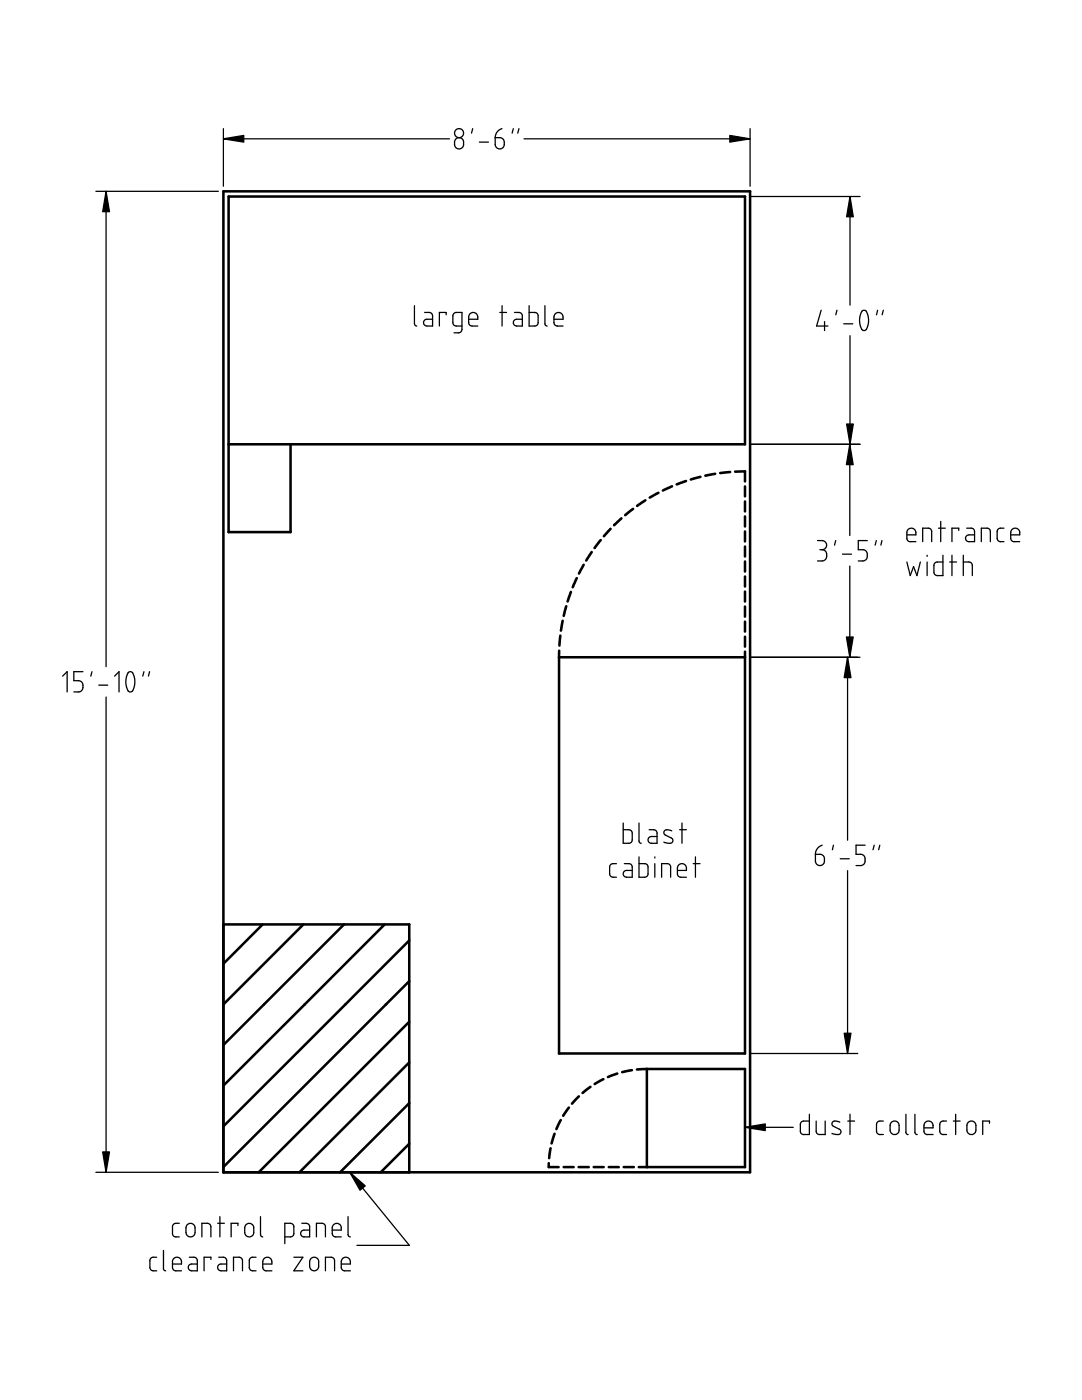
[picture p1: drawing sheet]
<svg xmlns="http://www.w3.org/2000/svg" width="216mm" height="279mm" viewBox="0 0 216 279" stroke-linecap="round" stroke-linejoin="round" font-family="sans-serif">
<g fill="none" stroke="#000" stroke-width=".51">
<path d="M44.6 38.2h105.1v195.8h-105.1zM45.6 88.7h103.1v-49.5h-103.1v67h12.4v-17.5M128.8 99.8l-1.7 1.2M131.4 98.3l-1.8 1M134.1 97l-1.8 .9M136.9 96l-1.9 .7M139.8 95.2l-2 .5M142.7 94.6l-2 .3M145.7 94.2l-2 .2M146.7 94.1h2v2M148.7 97.1v2M113.9 118.1l-.6 1.9"/>
<path d="M115.1 115.4l-.8 1.8M116.5 112.7l-1 1.8M118.1 110.2l-1.1 1.7M119.9 107.8l-1.3 1.6M121.8 105.5l-1.3 1.5M124 103.4l-1.5 1.4M126.3 101.6l-1.5 1.2M148.7 100.1v2M148.7 103.1v2M148.7 106.1v2M148.7 109.1v2M148.7 112.1v2"/>
<path d="M148.7 115.1v2M148.7 118.1v2M111.5 131.2h37.2M111.6 129.9l-.1 1.3M111.8 126.9l-.2 1.9M112.3 123.9l-.4 2M113 121l-.5 1.9M148.7 121.1v2M148.7 124.1v1.9M148.7 127.1v2M148.7 130v80.2h-37.2v-79M44.6 184.5h37.1v49.5"/>
<path d="M52.4 184.5l-7.8 7.8M60.5 184.5l-15.9 15.9M68.6 184.5l-24 24.1M76.8 184.5l-32.2 32.2M81.7 195.8l-37.1 37.1M81.7 187.7l-37.1 37.1M81.7 203.9l-30.1 30.1M81.7 212l-21.9 22M115.5 218.8l-1.4 1.5M117.8 216.9l-1.6 1.2M120.4 215.4l-1.7 .9M123.2 214.2l-1.9 .7"/>
<path d="M126.1 213.6l-2 .4M129.1 213.3l-2 .1M129.1 213.3h19.6v19.6h-21.2M129.1 213.3v19.6M81.7 220.2l-13.8 13.8M81.7 228.3l-5.7 5.7M109.5 232.1v.8h2M109.9 229.2l-.3 1.9M110.7 226.3l-.6 1.9M111.9 223.5l-.9 1.8M112.5 232.9h2M113.5 221l-1.1 1.7"/>
<path d="M115.5 232.9h2M118.5 232.9h2M121.5 232.9h2M124.5 232.9h2"/>
</g>
<path d="M21.2 38.2l.6 4h-1.3zM44.6 27.7l4-.7v1.4zM145.6 27l4.1 .7-4.1 .7zM169.6 39.2l.7 4.1h-1.4zM169.6 88.7l.6 4h-1.3zM168.9 84.6h1.4l-.7 4.1zM169.1 131.2l.7 4h-1.4zM168.9 127.1h1.3l-.6 4.1zM168.4 206.2h1.4l-.7 4zM20.5 229.9h1.3l-.6 4.1zM69.8 234l3.1 2.7-1.1 .8zM148.7 225l4-.7v1.3z" fill="#000" stroke="#000" stroke-width=".25"/>
<g fill="none" stroke="#000" stroke-width=".25">
<path d="M19.1 38.2h24.5M21.2 38.2v94.8M44.6 27.7h45.1M44.6 25.7v11.5M90.9 27.8l.3-.3h.6l.6 .4 .1 .3v.8l-.3 .5-.7 .2-.6-.3-.2-.4v-.7zM94.3 25.7l-.2 .9M95.7 28.4h1.8M98.8 27.5h1.1l.5 .3 .2 1.1-.3 .6-.7 .2-.6-.3-.2-.5zM100.2 25.7l-.5 .2-.6 .5-.3 1.1M102.4 25.7l-.2 .9M103.5 25.7l-.2 .9M104.6 27.7h45.1"/>
<path d="M149.6 39.2h22M149.7 25.7v11.5M169.6 39.2v21.7M82.7 61v3.6l.2 .4 .3 .1M84.7 62.4h1l.5 .2 .1 .3v2.2h-1.2l-.4-.2-.2-.6 .3-.4 .3-.2h1.2M89 62.8v-.4h-1.3v2.7M92.2 65.1h-1.2l-.6-.4v-1.7l.3-.5 1.5-.1v3.4l-.1 .3-.4 .3h-1.1M93.5 63.7h1.8v-.8l-.4-.4-.5-.1-.7 .3-.2 .6v1.3l.5 .4 1.3 .1M99.7 62.4h1.4M100.2 61v4.1M102.7 62.4h1.1l.4 .5v2.2h-1.2l-.3-.2-.3-.4 .3-.7 .3-.1h1.2M105.6 61v4.1l1.4-.1 .4-.5-.1-1.7-.5-.4h-1.2"/>
<path d="M108.7 61v3.7l.2 .3 .3 .1M110.5 63.7h1.9l-.1-.8-.3-.4-.6-.1-.7 .3-.2 .5v1.2l.2 .4 .3 .2 1.4 .1M163.9 61.9l-1 3.2h2.3M164.5 64.2v1.8M167 61.9l-.2 .9M168.4 64.6h1.8M169.6 67v21.7M172 62.1l.5-.2 .3 .2 .5 1.4-.1 1.5-.4 .8-.3 .2-.5-.3-.4-1.1v-1.4zM175.1 61.9l-.2 .9M176.3 61.9l-.3 .9M149.6 88.7h22M169.6 88.7v18.2"/>
<path d="M163.1 107.9h1.3l.5 .6-.1 .8-.4 .3-.4 .1M163.6 109.7h.4M164 109.7l.6 .2 .3 .4-.1 1.2-.5 .4-1.2 .1M166.8 107.9l-.3 .9M168.1 110.6h1.8M169.6 113v18.2M173.1 107.9h-1.8v1.8h1.2l.4 .3 .2 .5-.1 .9-.3 .3-.4 .3h-1M174.9 107.9l-.3 .9M176 107.9l-.2 .9M181 106.7h1.8l-.1-.6-.3-.5-.7-.2-.6 .3-.1 .4v1.4l.1 .4 .4 .2h1.3M181 112.2l.6 2.7 .7-1.8 .7 1.8 .6-2.7M184.1 108.1v-2.7h1.3l.4 .2 .1 .4v2.1"/>
<path d="M185 110.8v.2M185 112.2v2.7M187.3 105.4h1.3M187.7 104.1v4M188.2 110.8v4.1l-1.5-.1-.3-.5v-1.8l.5-.3h1.3M189.5 112.2h1.4M189.9 110.8v4.1M191.3 105.9v-.5h-1.4v2.7M192.2 112.2h1.2l.5 .2 .1 .3v2.2M192.2 110.8v4.1M192.9 105.4h1l.5 .3 .1 2.4h-1.3l-.3-.2-.2-.6 .3-.5 1.5-.1M195.8 108.1v-2.7h1.3l.4 .3 .1 2.4"/>
<path d="M200.3 105.4h-.9l-.3 .3-.1 .3 .1 1.8 .3 .3h.9M201.7 106.7h1.8v-.7l-.3-.4-.8-.2-.5 .3-.2 .5v1.3l.1 .4 .3 .2h1.4M12.5 134.9l.9-.9v4.1M16.6 134h-1.9v1.8l1.3 .1 .4 .3 .2 .5-.1 .8-.4 .5-1.4 .1M18.4 134l-.3 .9M19.7 136.7h1.8M21.2 139.1v94.9M22.9 134.9l.8-.9v4.1M25.6 134.2l.3-.2 .5 .2 .5 1.3-.2 1.7-.2 .7-.4 .2h-.3l-.3-.3-.4-1.3 .1-1.2zM28.7 134l-.2 .9M29.8 134l-.2 .9M149.6 131.2h22"/>
<path d="M169.1 131.2v36.5M123 172.4h-.9l-.2 .1-.3 .5 .2 1.8 .4 .2 .8 .1M124.4 164.3v4l1.4-.1 .4-.5-.2-1.8-.4-.3h-1.2M124.6 172.4h1.1l.3 .2 .2 .4v2.1l-1.5-.1-.3-.5 .2-.6 .3-.2h1.3M127.5 164.3v3.6l.2 .3 .3 .1M127.5 171v4.1l1.5-.1 .3-.5-.1-1.8-.4-.3h-1.3M129.5 165.6h1.1l.4 .3 .1 2.4h-1.2l-.4-.2-.2-.6 .3-.4 1.5-.2M130.7 171v.2M130.7 172.4v2.7M132 175.1v-2.7h1.3l.4 .3 .1 2.4M134 165.8l-1.2-.2-.3 .3v.3l.2 .4 1.5 .8v.7l-.4 .2-1.3-.2M135.2 173.7h1.8l-.1-.7-.3-.5-.7-.1-.6 .4-.1 1.7 .1 .3 .4 .2 1.3 .1"/>
<path d="M135.6 165.6h1.4M136.1 164.3v4M138.3 172.4h1.4M138.8 171v4.1M162.7 170.5h1l.7 .4 .1 1.1-.4 .6-.6 .1-.6-.2-.2-.5zM164.1 168.7l-1 .6-.3 .6-.1 .6M166.3 168.7l-.2 .9M167.7 171.4h1.8M169.1 173.8v36.4M172.6 168.7h-1.8v1.8h1.2l.4 .3 .2 .4v.8l-.3 .5-.4 .2h-1.1M174.4 168.7l-.2 .9M175.6 168.7l-.3 .9"/>
<path d="M149.6 210.2h21.6M19.1 234h24.5M69.8 234l11.9 14.5h-10.5M148.7 225h9.6M161.5 222.4v4h-1.4l-.4-.5 .1-1.9 .5-.3h1.2M162.9 223.7v2.2l.1 .3 .4 .2h1.3v-2.7M167.6 223.9l-1.2-.2-.3 .3-.1 .4 .2 .3 1.5 .8 .1 .5-.1 .3-.3 .1h-.5l-.9-.2M169.2 223.7h1.3M169.6 222.4v4M176.3 223.7l-.9 .1-.5 .5 .1 1.8 .5 .3h.8M177.8 224l.4-.2 .4-.1 .5 .2 .2 .3 .1 1.6-.3 .4-.4 .2-.6-.1-.4-.5-.1-1.3zM180.8 222.4v3.7l.1 .2 .3 .1"/>
<path d="M182.6 222.4v3.6l.1 .3 .3 .1M184.4 225.1h1.8l-.1-.7-.3-.5-.7-.2-.5 .4-.2 .5v1.2l.1 .3 .3 .3h1.4M188.9 223.7l-.9 .1-.4 .2-.1 .4 .1 1.7 .5 .3h.8M190.2 223.7h1.4M190.7 222.4v4M193.2 224l.3-.2 .5-.1 .4 .2 .2 .3 .1 1.6-.3 .4-.4 .2-.6-.1-.4-.5-.1-1.3zM197.4 224.2v-.5h-1.3v2.7M31.3 250.9h-.9l-.5 .6v1.6l.2 .3 .3 .2h.9M32.6 249.6v3.7l.5 .3M34.4 252.3h1.8v-.8l-.3-.4-.7-.2-.6 .4-.2 .4v1.4l.2 .3 .3 .2h1.3M35.8 244.1l-1 .1-.4 .5v1.6l.2 .3 .3 .2h.9M37.3 244.5l.4-.3h.5l.7 .5v1.4l-.2 .4-.4 .3h-.6l-.5-.5-.1-1.3z"/>
<path d="M37.8 250.9l1.1 .1 .5 .5v2.1l-1.5-.1-.3-.4 .2-.7 .3-.1h1.3M40.3 246.8v-2.7l1.2 .1 .5 .3 .1 2.3M42.1 251.4v-.5h-1.4v2.7M43.4 244.1h1.4M43.6 250.9h1.1l.5 .4v2.3h-1.2l-.4-.2-.2-.6 .3-.4 .3-.1h1.2M43.9 242.8v4M46.6 253.6v-2.7h1.2l.5 .3 .1 .3v2.1M47.5 244.6v-.5h-1.4v2.7M49.1 244.4l.4-.2h.4l.7 .5v1.5l-.1 .3-.5 .3h-.6l-.5-.6-.1-1.3zM51.1 250.9h-.9l-.5 .6v1.6l.2 .3 .5 .2h.7M52 242.8v3.6l.1 .3 .3 .1M52.4 252.3h1.9l-.1-.8-.3-.4-.7-.2-.6 .3-.2 .6 .1 1.3 .4 .5h1.4"/>
<path d="M56.8 246.8h1.3l.4-.3 .1-1.8-.3-.5-1.5-.1v4.1M58.6 250.9h1.8l-1.8 2.7h1.8M60.2 244.1l1 .1 .5 .3 .1 2.3h-1.3l-.3-.1-.2-.6 .3-.5 1.5-.1M62 251.2l.3-.2 .5-.1 .7 .5 .1 1.5-.4 .6-.8 .1-.5-.5-.1-1.4zM63.1 246.8v-2.7l1.3 .1 .4 .3 .1 2.3M64.9 253.6v-2.7h1.3l.5 .3 .1 2.4M66.3 245.5h1.8v-.7l-.4-.5-.7-.1-.5 .3-.2 .5v1.3l.2 .4 .3 .1h1.3M68.1 252.3h1.8l-.1-.8-.2-.4-.7-.2-.6 .3-.2 .6v1.2l.2 .4 .3 .2h1.3M69.4 242.8v3.6l.2 .3 .3 .1"/>
<circle cx="91.6" cy="26.6" r=".9"/>
</g>
</svg>
